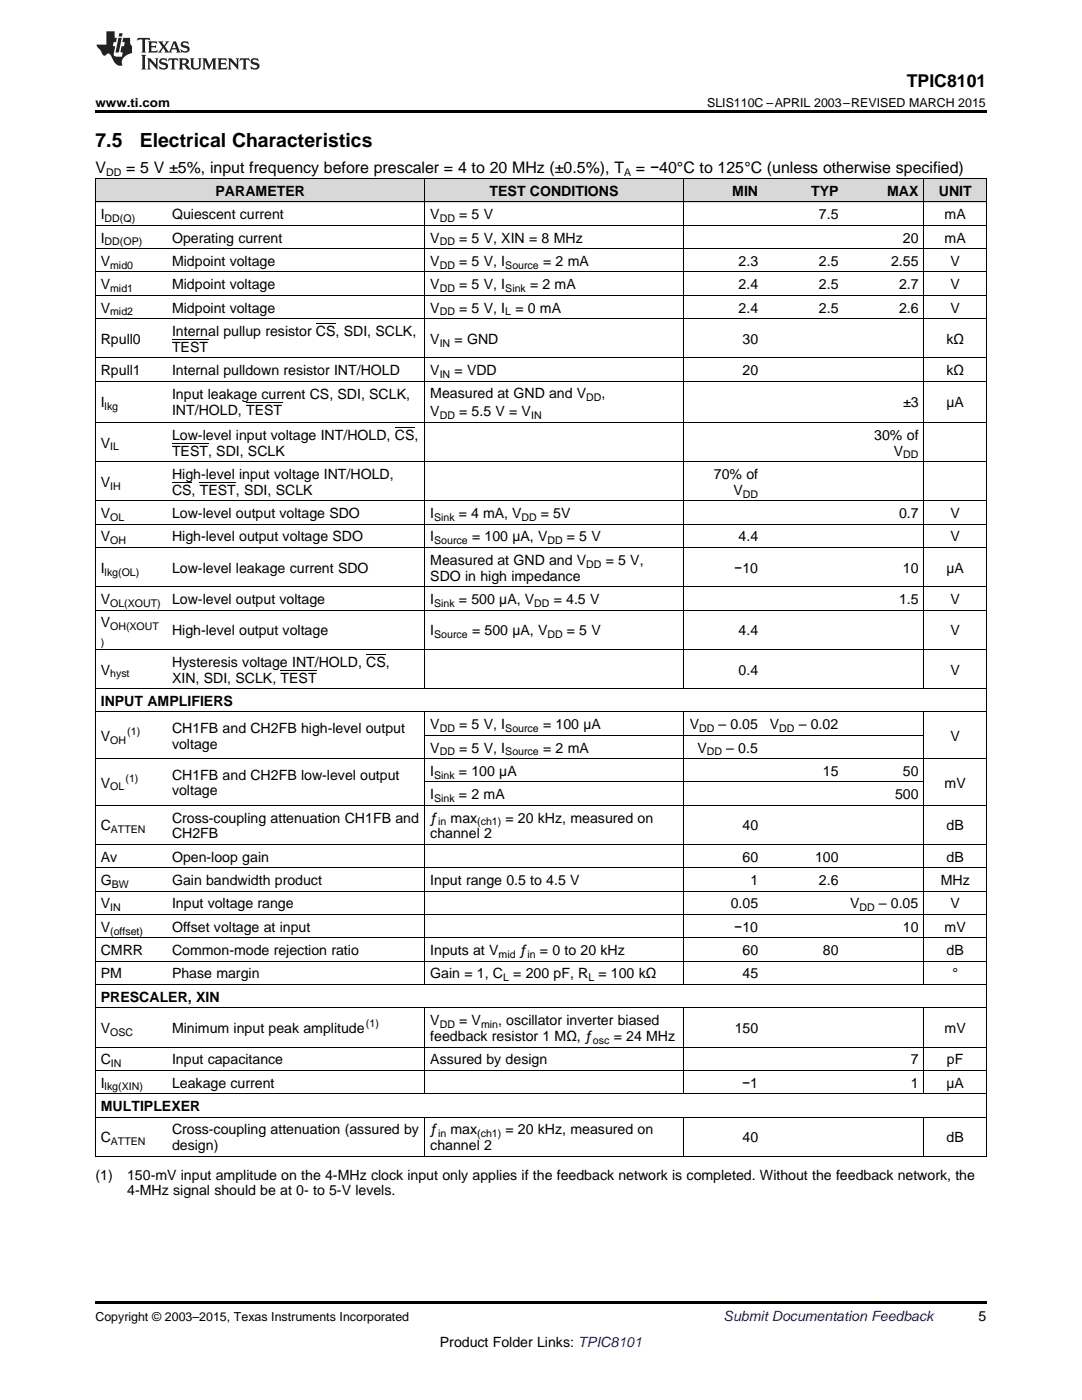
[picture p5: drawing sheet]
<svg xmlns="http://www.w3.org/2000/svg" width="216mm" height="279mm" viewBox="0 0 216 279" stroke-linecap="round" stroke-linejoin="round" font-family="sans-serif">
<defs><g id="words">
<g font-size="3.9">
<text x="19" y="29.3">7.5</text>
<text x="27.9" y="29.3">Electrical Characteristics</text>
</g>
<text font-size="3.5" x="180.9" y="17.3">TPIC8101</text>
<g font-size="3.2">
<text x="19" y="34.4">V</text>
<text x="25.2" y="34.4">= 5 V ±5%, input frequency before prescaler = 4 to 20 MHz (±0.5%), T</text>
<text x="126.9" y="34.4">= −40°C to 125°C (unless otherwise specified)</text>
</g>
<g font-size="2.8">
<text x="43" y="39.1">PARAMETER</text>
<text x="97.7" y="39.1">TEST CONDITIONS</text>
<text x="146.1" y="39.1">MIN</text>
<text x="161.9" y="39.1">TYP</text>
<text x="177" y="39.1">MAX</text>
<text x="187.3" y="39.1">UNIT</text>
<text x="20.1" y="43.7">I</text>
<text x="34.3" y="43.7">Quiescent current</text>
<text x="85.9" y="43.7">V</text>
<text x="91.6" y="43.7">= 5 V</text>
<text x="163.4" y="43.7">7.5</text>
<text x="188.5" y="43.7">mA</text>
<text x="20.1" y="48.4">I</text>
<text x="20.1" y="53.1">V</text>
<text x="34.3" y="48.4">Operating current</text>
<text x="34.3" y="53.1">Midpoint voltage</text>
<text x="85.9" y="48.4">V</text>
<text x="85.9" y="53.1">V</text>
<text x="91.6" y="48.4">= 5 V, XIN = 8 MHz</text>
<text x="91.6" y="53.1">= 5 V, I</text>
<text x="108.4" y="53.1">= 2 mA</text>
<text x="147.4" y="53.1">2.3</text>
<text x="163.4" y="53.1">2.5</text>
<text x="177.8" y="53.1">2.55</text>
<text x="180.2" y="48.4">20</text>
<text x="188.5" y="48.4">mA</text>
<text x="189.7" y="53.1">V</text>
<text x="20.1" y="57.7">V</text>
<text x="34.3" y="57.7">Midpoint voltage</text>
<text x="85.9" y="57.7">V</text>
<text x="91.6" y="57.7">= 5 V, I</text>
<text x="105.8" y="57.7">= 2 mA</text>
<text x="147.4" y="57.7">2.4</text>
<text x="163.4" y="57.7">2.5</text>
<text x="179.4" y="57.7">2.7</text>
<text x="189.7" y="57.7">V</text>
<text x="20.1" y="62.4">V</text>
<text x="34.3" y="62.4">Midpoint voltage</text>
<text x="85.9" y="62.4">V</text>
<text x="91.6" y="62.4">= 5 V, I</text>
<text x="102.8" y="62.4">= 0 mA</text>
<text x="147.4" y="62.4">2.4</text>
<text x="163.4" y="62.4">2.5</text>
<text x="179.4" y="62.4">2.6</text>
<text x="189.7" y="62.4">V</text>
<text x="20.1" y="68.6">Rpull0</text>
<text x="34.3" y="67">Internal pullup resistor CS, SDI, SCLK,</text>
<text x="34.3" y="70.2">TEST</text>
<text x="85.9" y="68.6">V</text>
<text x="90.7" y="68.6">= GND</text>
<text x="148.2" y="68.6">30</text>
<text x="188.8" y="68.6">kΩ</text>
<text x="20.1" y="74.9">Rpull1</text>
<text x="34.3" y="74.9">Internal pulldown resistor INT/HOLD</text>
<text x="85.9" y="74.9">V</text>
<text x="90.7" y="74.9">= VDD</text>
<text x="148.2" y="74.9">20</text>
<text x="188.8" y="74.9">kΩ</text>
<text x="20.1" y="81.3">I</text>
<text x="34.3" y="79.7">Input leakage current CS, SDI, SCLK,</text>
<text x="34.3" y="82.9">INT/HOLD, TEST</text>
<text x="85.9" y="79.5">Measured at GND and V</text>
<text x="85.9" y="83.1">V</text>
<text x="91.6" y="83.1">= 5.5 V = V</text>
<text x="120" y="79.5">,</text>
<text x="180.2" y="81.3">±3</text>
<text x="188.8" y="81.3">µA</text>
<text x="20.1" y="89.3">V</text>
<text x="34.3" y="87.7">Low-level input voltage INT/HOLD, CS,</text>
<text x="174.4" y="87.7">30% of</text>
<text x="34.3" y="90.9">TEST, SDI, SCLK</text>
<text x="34.3" y="95.6">High-level input voltage INT/HOLD,</text>
<text x="142.5" y="95.6">70% of</text>
<text x="178.4" y="90.9">V</text>
<text x="20.1" y="97.2">V</text>
<text x="34.3" y="98.7">CS, TEST, SDI, SCLK</text>
<text x="146.4" y="98.7">V</text>
<text x="20.1" y="103.4">V</text>
<text x="34.3" y="103.4">Low-level output voltage SDO</text>
<text x="85.9" y="103.4">I</text>
<text x="91.5" y="103.4">= 4 mA, V</text>
<text x="107.9" y="103.4">= 5V</text>
<text x="179.4" y="103.4">0.7</text>
<text x="189.7" y="103.4">V</text>
<text x="20.1" y="108.1">V</text>
<text x="34.3" y="108.1">High-level output voltage SDO</text>
<text x="85.9" y="108.1">I</text>
<text x="85.9" y="112.7">Measured at GND and V</text>
<text x="94.2" y="108.1">= 100 µA, V</text>
<text x="113.1" y="108.1">= 5 V</text>
<text x="120.9" y="112.7">= 5 V,</text>
<text x="147.4" y="108.1">4.4</text>
<text x="189.7" y="108.1">V</text>
<text x="20.1" y="114.3">I</text>
<text x="34.3" y="114.3">Low-level leakage current SDO</text>
<text x="85.9" y="115.9">SDO in high impedance</text>
<text x="146.5" y="114.3">−10</text>
<text x="180.2" y="114.3">10</text>
<text x="188.8" y="114.3">µA</text>
<text x="20.1" y="120.5">V</text>
<text x="20.1" y="125.2">V</text>
<text x="34.3" y="120.5">Low-level output voltage</text>
<text x="85.9" y="120.5">I</text>
<text x="91.6" y="120.5">= 500 µA, V</text>
<text x="110.5" y="120.5">= 4.5 V</text>
<text x="179.4" y="120.5">1.5</text>
<text x="189.7" y="120.5">V</text>
<text x="34.3" y="126.8">High-level output voltage</text>
<text x="85.9" y="126.8">I</text>
<text x="94.2" y="126.8">= 500 µA, V</text>
<text x="113.1" y="126.8">= 5 V</text>
<text x="147.4" y="126.8">4.4</text>
<text x="189.7" y="126.8">V</text>
<text x="20.1" y="134.6">V</text>
<text x="34.3" y="133">Hysteresis voltage INT/HOLD, CS,</text>
<text x="34.3" y="136.2">XIN, SDI, SCLK, TEST</text>
<text x="147.4" y="134.6">0.4</text>
<text x="189.7" y="134.6">V</text>
<text x="20.1" y="140.9">INPUT AMPLIFIERS</text>
<text x="20.1" y="147.8">V</text>
<text x="34.3" y="146.3">CH1FB and CH2FB high-level output</text>
<text x="34.3" y="149.4">voltage</text>
<text x="85.9" y="145.5">V</text>
<text x="91.6" y="145.5">= 5 V, I</text>
<text x="108.4" y="145.5">= 100 µA</text>
<text x="137.6" y="145.5">V</text>
<text x="143.4" y="145.5">– 0.05</text>
<text x="153.6" y="145.5">V</text>
<text x="159.4" y="145.5">– 0.02</text>
<text x="189.7" y="147.8">V</text>
<text x="34.3" y="155.6">CH1FB and CH2FB low-level output</text>
<text x="85.9" y="150.2">V</text>
<text x="85.9" y="154.8">I</text>
<text x="91.6" y="154.8">= 100 µA</text>
<text x="91.6" y="150.2">= 5 V, I</text>
<text x="108.4" y="150.2">= 2 mA</text>
<text x="139.2" y="150.2">V</text>
<text x="144.9" y="150.2">– 0.5</text>
<text x="164.2" y="154.8">15</text>
<text x="180.2" y="154.8">50</text>
<text x="20.1" y="157.2">V</text>
<text x="34.3" y="158.8">voltage</text>
<text x="85.9" y="159.5">I</text>
<text x="91.6" y="159.5">= 2 mA</text>
<text x="178.6" y="159.5">500</text>
<text x="188.5" y="157.2">mV</text>
<text x="20.1" y="165.7">C</text>
<text x="34.3" y="164.1">Cross-coupling attenuation CH1FB and</text>
<text x="34.3" y="167.3">CH2FB</text>
<text x="85.9" y="164.1">ƒ</text>
<text x="85.9" y="167.3">channel 2</text>
<text x="89.9" y="164.1">max</text>
<text x="100.9" y="164.1">= 20 kHz, measured on</text>
<text x="148.2" y="165.7">40</text>
<text x="188.9" y="165.7">dB</text>
<text x="20.1" y="172">Av</text>
<text x="34.3" y="172">Open-loop gain</text>
<text x="148.2" y="172">60</text>
<text x="162.6" y="172">100</text>
<text x="188.9" y="172">dB</text>
<text x="20.1" y="176.6">G</text>
<text x="34.3" y="176.6">Gain bandwidth product</text>
<text x="85.9" y="176.6">Input range 0.5 to 4.5 V</text>
<text x="149.8" y="176.6">1</text>
<text x="163.4" y="176.6">2.6</text>
<text x="187.7" y="176.6">MHz</text>
<text x="20.1" y="181.3">V</text>
<text x="20.1" y="185.9">V</text>
<text x="34.3" y="181.3">Input voltage range</text>
<text x="34.3" y="185.9">Offset voltage at input</text>
<text x="145.8" y="181.3">0.05</text>
<text x="146.5" y="185.9">−10</text>
<text x="169.6" y="181.3">V</text>
<text x="175.4" y="181.3">– 0.05</text>
<text x="180.2" y="185.9">10</text>
<text x="188.5" y="185.9">mV</text>
<text x="189.7" y="181.3">V</text>
<text x="20.1" y="190.6">CMRR</text>
<text x="34.3" y="190.6">Common-mode rejection ratio</text>
<text x="85.9" y="190.6">Inputs at V</text>
<text x="103.7" y="190.6">ƒ</text>
<text x="107.7" y="190.6">= 0 to 20 kHz</text>
<text x="148.2" y="190.6">60</text>
<text x="164.2" y="190.6">80</text>
<text x="188.9" y="190.6">dB</text>
<text x="20.1" y="195.3">PM</text>
<text x="34.3" y="195.3">Phase margin</text>
<text x="85.9" y="195.3">Gain = 1, C</text>
<text x="102.4" y="195.3">= 200 pF, R</text>
<text x="119.4" y="195.3">= 100 kΩ</text>
<text x="148.2" y="195.3">45</text>
<text x="190" y="195.3">°</text>
<text x="20.1" y="199.9">PRESCALER, XIN</text>
<text x="20.1" y="206.2">V</text>
<text x="34.3" y="206.2">Minimum input peak amplitude</text>
<text x="85.9" y="204.6">V</text>
<text x="85.9" y="207.8">feedback resistor 1 MΩ, ƒ</text>
<text x="91.6" y="204.6">= V</text>
<text x="99.4" y="204.6">, oscillator inverter biased</text>
<text x="122.5" y="207.8">= 24 MHz</text>
<text x="146.6" y="206.2">150</text>
<text x="188.5" y="206.2">mV</text>
<text x="20.1" y="212.4">C</text>
<text x="34.3" y="212.4">Input capacitance</text>
<text x="85.9" y="212.4">Assured by design</text>
<text x="181.8" y="212.4">7</text>
<text x="188.9" y="212.4">pF</text>
<text x="20.1" y="217.1">I</text>
<text x="20.1" y="221.7">MULTIPLEXER</text>
<text x="34.3" y="217.1">Leakage current</text>
<text x="148.1" y="217.1">−1</text>
<text x="181.8" y="217.1">1</text>
<text x="188.8" y="217.1">µA</text>
<text x="20.1" y="228">C</text>
<text x="34.3" y="226.4">Cross-coupling attenuation (assured by</text>
<text x="85.9" y="226.4">ƒ</text>
<text x="89.9" y="226.4">max</text>
<text x="100.9" y="226.4">= 20 kHz, measured on</text>
<text x="148.2" y="228">40</text>
<text x="188.9" y="228">dB</text>
<text x="34.3" y="229.6">design)</text>
<text x="85.9" y="229.6">channel 2</text>
<text x="19" y="235.4">(1)</text>
<text x="25.4" y="235.4">150-mV input amplitude on the 4-MHz clock input only applies if the feedback network is completed. Without the feedback network, the</text>
<text x="25.4" y="238.6">4-MHz signal should be at 0- to 5-V levels.</text>
<text x="195.3" y="263.6">5</text>
<text x="87.8" y="268.9">Product Folder Links: TPIC8101</text>
</g>
<text font-size="2.8" fill="#0000c8" x="144.4" y="263.6">Submit Documentation Feedback</text>
<g font-size="2.5">
<text x="19" y="21.4">www.ti.com</text>
<text x="141.1" y="21.4">SLIS110C –APRIL 2003–REVISED MARCH 2015</text>
<text x="19" y="263.6">Copyright © 2003–2015, Texas Instruments Incorporated</text>
</g>
<g font-size="2.1">
<text x="21.2" y="35.1">DD</text>
<text x="124.5" y="35.1">A</text>
<text x="20.9" y="44.3">DD(Q)</text>
<text x="87.7" y="44.3">DD</text>
<text x="20.9" y="49">DD(OP)</text>
<text x="22" y="53.6">mid0</text>
<text x="87.7" y="49">DD</text>
<text x="87.7" y="53.6">DD</text>
<text x="100.8" y="53.6">Source</text>
<text x="22" y="58.3">mid1</text>
<text x="87.7" y="58.3">DD</text>
<text x="100.8" y="58.3">Sink</text>
<text x="22" y="62.9">mid2</text>
<text x="87.7" y="62.9">DD</text>
<text x="100.8" y="62.9">L</text>
<text x="87.7" y="69.2">IN</text>
<text x="87.7" y="75.4">IN</text>
<text x="20.9" y="81.8">lkg</text>
<text x="87.7" y="83.6">DD</text>
<text x="106" y="83.6">IN</text>
<text x="117" y="80.1">DD</text>
<text x="22" y="89.9">IL</text>
<text x="180.2" y="91.5">DD</text>
<text x="22" y="97.7">IH</text>
<text x="148.2" y="99.3">DD</text>
<text x="22" y="104">OL</text>
<text x="86.6" y="104">Sink</text>
<text x="104.1" y="104">DD</text>
<text x="22" y="108.6">OH</text>
<text x="86.6" y="108.6">Source</text>
<text x="109.2" y="108.6">DD</text>
<text x="117" y="113.3">DD</text>
<text x="20.9" y="114.9">lkg(OL)</text>
<text x="22" y="121.1">OL(XOUT)</text>
<text x="22" y="125.8">OH(XOUT</text>
<text x="86.6" y="121.1">Sink</text>
<text x="106.6" y="121.1">DD</text>
<text x="20.1" y="128.9">)</text>
<text x="86.6" y="127.4">Source</text>
<text x="109.2" y="127.4">DD</text>
<text x="22" y="135.2">hyst</text>
<text x="22" y="148.4">OH</text>
<text x="25.4" y="146.7">(1)</text>
<text x="87.7" y="146.1">DD</text>
<text x="100.8" y="146.1">Source</text>
<text x="139.5" y="146.1">DD</text>
<text x="155.5" y="146.1">DD</text>
<text x="86.6" y="155.4">Sink</text>
<text x="87.7" y="150.7">DD</text>
<text x="100.8" y="150.7">Source</text>
<text x="141" y="150.7">DD</text>
<text x="22" y="157.7">OL</text>
<text x="25" y="156">(1)</text>
<text x="86.6" y="160.1">Sink</text>
<text x="22.1" y="166.3">ATTEN</text>
<text x="87.4" y="164.7">in</text>
<text x="95.2" y="164.7">(ch1)</text>
<text x="22.3" y="177.2">BW</text>
<text x="22" y="181.9">IN</text>
<text x="171.5" y="181.9">DD</text>
<text x="22" y="186.5">(offset)</text>
<text x="99.5" y="191.2">mid</text>
<text x="105.3" y="191.2">in</text>
<text x="100.4" y="195.8">L</text>
<text x="117.4" y="195.8">L</text>
<text x="22" y="206.7">OSC</text>
<text x="73" y="205">(1)</text>
<text x="87.7" y="205.1">DD</text>
<text x="96" y="205.1">min</text>
<text x="118.3" y="208.3">osc</text>
<text x="22.1" y="213">IN</text>
<text x="20.9" y="217.6">lkg(XIN)</text>
<text x="87.4" y="226.9">in</text>
<text x="95.2" y="226.9">(ch1)</text>
<text x="22.1" y="228.5">ATTEN</text>
</g>
</g></defs>
<g fill="#d8d8d8">
<path d="M19 35.7h14.3v4.7h-14.3z"/>
<path d="M33.3 35.7h51.5v4.7h-51.5z"/>
<path d="M84.8 35.7h51.6v4.7h-51.6z"/>
<path d="M136.4 35.7h16v4.7h-16z"/>
<path d="M152.4 35.7h16v4.7h-16z"/>
<path d="M168.4 35.7h16v4.7h-16z"/>
<path d="M184.4 35.7h12.4v4.7h-12.4z"/>
</g>
<path d="M19 22h177.8v.5h-177.8zM19 259.7h177.8v.5h-177.8z" fill="#000"/>
<g fill="none" stroke="#000" stroke-width=".2">
<path d="M19 35.6l177.8 .1v195.1M19.1 35.7v195.1M84.8 35.7v101.8M136.3 35.7v101.8M184.3 35.7v101.8M19 58.9h177.8M19 54.3h177.8M19 49.6h177.8M19 45h177.8M19 40.3h177.8M19 76.1h177.8M19 71.4h177.8"/>
<path d="M19 63.6h177.8M19 100h177.8M19 92.1h177.8M19 84.3h177.8M19 117.1h177.8M19 109.3h177.8M19 104.6h177.8M19 137.4h177.8M19 129.6h177.8M19 121.8h177.8M19 151.4h177.8M19 142.1h177.8"/>
<path d="M84.8 142.1v54.4M84.8 156.1h99.6M84.8 146.7h99.6M136.3 142.1v54.4M184.3 142.1v54.4M19 177.9h177.8M19 173.2h177.8M19 168.5h177.8M19 160.7h177.8M19 196.5h177.8M19 191.8h177.8M19 187.2h177.8"/>
<path d="M19 182.5h177.8M19 218.3h177.8M19 213.6h177.8M19 209h177.8M19 201.1h177.8M84.8 201.2v17.1M136.3 201.2v17.1M184.3 201.2v17.1M19 230.8h177.8M19 222.9h177.8M84.8 223v7.8M136.3 223v7.8"/>
<path d="M184.3 223v7.8"/>
</g>
<g fill="#231f20">
<path d="M27.5 7.6l-.1 .5 .4-.2h.6v.1v2.1l-.2 .4h1l-.3-.4v-2.1l.1-.1h.5l.5 .2-.2-.5zM29.5 8.3l.2 .3v1.5l-.2 .4h1.8l.2-.6a1.04 1.04 0 0 1-1.3 .2v-.7h.6l.3 .2v-.6l-.3 .2h-.6v-.6l.8-.1 .4 .3-.2-.5zM31.5 8.3l.9 1.1-.9 1.1h.8l-.2-.2 .5-.7 .4 .7-.2 .2h1.5l-.1-.2 .1-.4h.9l.1 .4-.2 .2h1l-.3-.3-.7-1.9h-.5l-.9 2-.8-1 .9-1h-.8l.1 .3-.3 .5-.4-.6 .2-.2zM34.7 8.6l.4 1h-.7zM36.3 8.4a.63 .63 0 0 0-.2 .7 .63 .63 0 0 0 .6 .4l.6 .2 .1 .2a.75 .75 0 0 1-.7 .4 .75 .75 0 0 1-.6-.5l.1 .7 .1-.1a1.11 1.11 0 0 0 1.5-.6 1.13 1.13 0 0 0-1.2-.8l-.1-.4a1.04 1.04 0 0 1 1.2 .2l-.2-.5-.1 .1-.5-.2zM28.2 10.9l.2 .4v2.2l-.2 .4h1l-.3-.4v-2.2l.3-.4zM29.3 11.6l.3 .4v1.5l-.3 .4h.8l-.2-.4v-1.3l1.5 1.7v-1.9l.2-.4h-.7l.2 .4v.9l-1.1-1.3zM32 11.8a.62 .62 0 0 0-.2 .7 .62 .62 0 0 0 .6 .4l.6 .1 .1 .3a.76 .76 0 0 1-.7 .3 .76 .76 0 0 1-.6-.4l.1 .7 .1-.1a1.11 1.11 0 0 0 1.5-.6 1.13 1.13 0 0 0-1.2-.8l-.1-.4a1.04 1.04 0 0 1 1.2 .2l-.2-.6-.1 .1-.5-.1zM33.7 11.6l-.2 .6a.61 .61 0 0 1 .8-.3v1.6l-.2 .4h.9l-.2-.4v-1.6a.63 .63 0 0 1 .8 .3l-.2-.6zM35.6 11.6l.3 .4v1.5l-.3 .4h1l-.2-.2v-.8l.5 .2a.76 .76 0 0 0 1.2 .7l-1-1a.58 .58 0 0 0 .6-.5 .58 .58 0 0 0-.5-.6zM36.4 11.9h.1a.45 .45 0 0 1 .5 .1 .45 .45 0 0 1 .1 .5l-.7 .2zM37.9 11.6l.2 .2a2.17 2.17 0 0 0 .3 1.9 .99 .99 0 0 0 1.6-.6v-1.1l.2-.4h-.7l.2 .2a1.92 1.92 0 0 1-.2 1.8 .6 .6 0 0 1-.9-.5v-1.1l.2-.4zM40.4 11.6l.2 .4v1.5l-.2 .4h.7l-.2-.4v-1.4l.8 1.8 .8-1.8v1.4l-.2 .4h.9l-.2-.4v-1.5l.2-.4h-.8l-.6 1.5-.6-1.5zM43.4 11.6l.2 .4v1.5l-.2 .4h1.8l.2-.6a1.04 1.04 0 0 1-1.3 .1v-.6h.5l.4 .2v-.6l-.4 .2h-.5v-.7h.8l.3 .3-.1-.6zM45.5 11.6l.2 .4v1.5l-.2 .4h.7l-.2-.4v-1.3l1.5 1.7v-1.9l.2-.4h-.7l.2 .4v.9l-1.1-1.3zM47.9 11.6l-.1 .6a.61 .61 0 0 1 .8-.3v1.6l-.3 .4h1l-.3-.4 .1-1.6a.63 .63 0 0 1 .7 .3l-.1-.6zM50.2 11.8a.62 .62 0 0 0-.2 .7 .62 .62 0 0 0 .6 .4l.6 .1 .2 .3a.76 .76 0 0 1-.8 .3 .76 .76 0 0 1-.6-.4l.1 .7 .2-.1a1.11 1.11 0 0 0 1.5-.6 1.13 1.13 0 0 0-1.3-.8l-.1-.4a1.04 1.04 0 0 1 1.2 .2l-.1-.6-.2 .1-.5-.1z"/>
<path d="M21.2 6.3v2.6h-1.9l.1 .4 .7 .9a.91 .91 0 0 0 1 .8 .56 .56 0 0 1 .5-.3 .56 .56 0 0 1 .5 .3l.4 .8a1.53 1.53 0 0 0 1.9 1.2 1.54 1.54 0 0 1 1-2.1l.9-.3v-1.4a1.52 1.52 0 0 1-.3-1.6h-1.4l-.2 .8h.5l-.2 .8h-.4l-.2 1v.2l.4 .1-.2 .8a1.93 1.93 0 0 1-1.6-.3l.3-1.8h-.5l.2-.8h.4l.2-.8h-.4v-1.3zM23.6 7.6l-.6 2.9h.7l.6-2.9zM23.8 6.6l-.1 .7h.6l.2-.7z"/>
</g>
<path d="M34.3 67.7h7.2M63 64.5h4M34.3 96.3h3.9M34.3 88.4h7.2M39.9 96.3h7.2M49.1 80.4h7.2M78.8 85.2h3.9M56 133.7h7.2M73.1 130.5h3.9" fill="none" stroke="#000" stroke-width=".2"/>
<use href="#words"/>
</svg>
